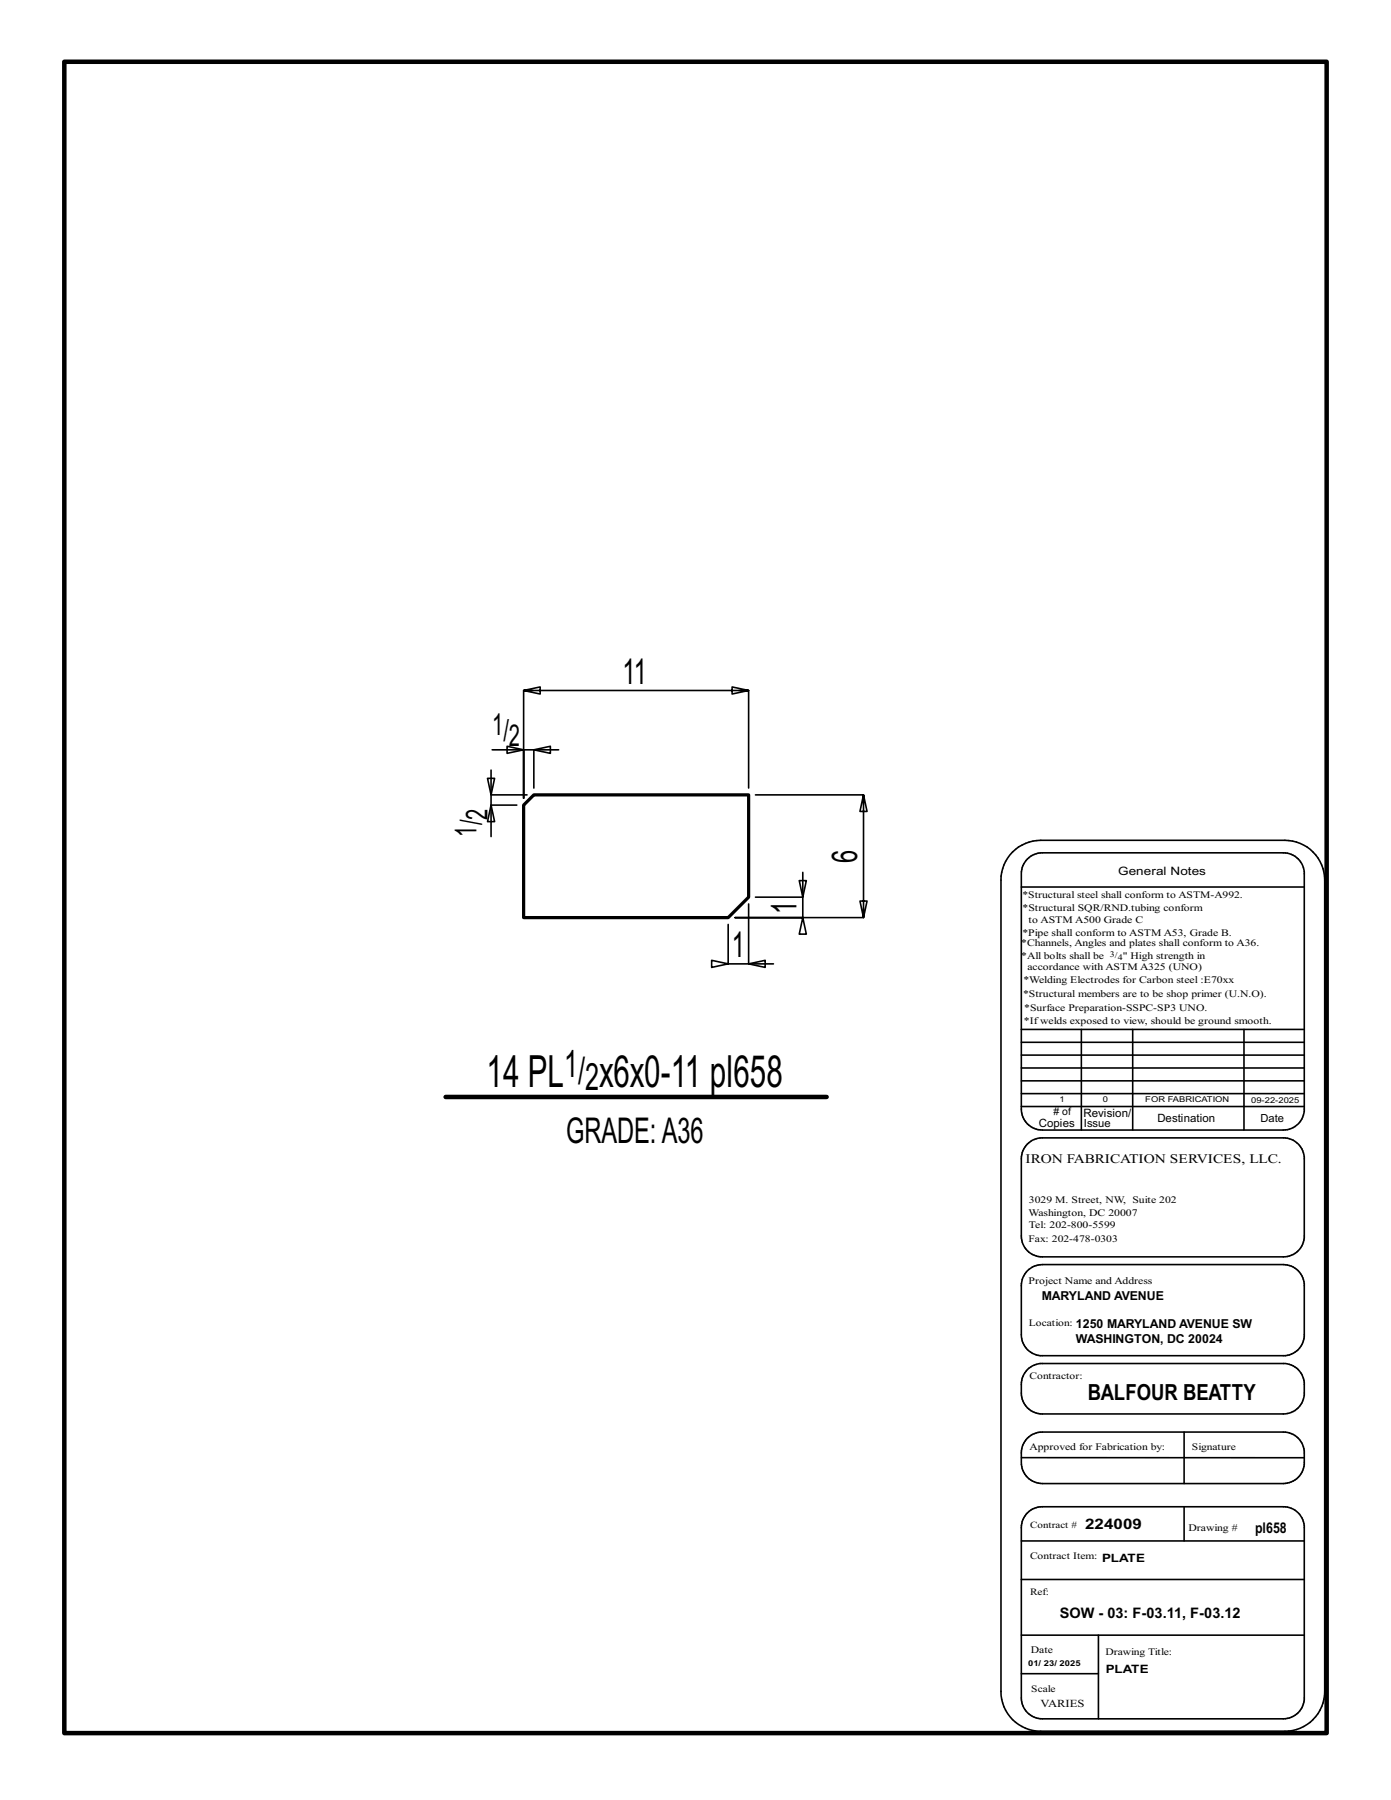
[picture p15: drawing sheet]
<svg xmlns="http://www.w3.org/2000/svg" width="216mm" height="279mm" viewBox="0 0 216 279" stroke-linecap="round" stroke-linejoin="round" font-family="sans-serif">
<defs><g id="words">
<g font-size="6.9">
<text x="75.5" y="168.7">14 PL</text>
<text x="93" y="168.7">x6x0-11 pl658</text>
</g>
<g font-size="5.9">
<text x="87.6" y="167.2">1/</text>
<text x="90.8" y="169.2">2</text>
</g>
<g font-size="5.5">
<text x="96.6" y="106.2">11</text>
<text x="133" y="133.9" transform="rotate(-90 133 133.9)">6</text>
<text x="123.6" y="141.9" transform="rotate(-90 123.6 141.9)">1</text>
<text x="113.6" y="148.6">1</text>
<text x="87.9" y="177.4">GRADE:A36</text>
</g>
<g font-size="4.7">
<text x="76.4" y="114.2">1/</text>
<text x="79" y="115.8">2</text>
<text x="74" y="129.9" transform="rotate(-90 74 129.9)">1/</text>
<text x="75.6" y="127.2" transform="rotate(-90 75.6 127.2)">2</text>
</g>
<text font-size="3.4" x="168.8" y="217.4">BALFOUR BEATTY</text>
<g font-size="2.3">
<text x="168.4" y="237.3">224009</text>
<text x="194.8" y="238">pl658</text>
<text x="164.5" y="251.1">SOW - 03: F-03.11, F-03.12</text>
</g>
<text font-size="2" x="159.2" y="180.5">IRON FABRICATION SERVICES, LLC.</text>
<g font-size="1.9">
<text x="161.7" y="201.8">MARYLAND AVENUE</text>
<text x="167" y="208.5">WASHINGTON, DC 20024</text>
<text x="167" y="206.1">1250 MARYLAND AVENUE SW</text>
</g>
<g font-size="1.8">
<text x="173.6" y="135.8">General Notes</text>
<text x="168.2" y="173.3">Revision/</text>
<text x="161.2" y="174.9">Copies</text>
<text x="179.6" y="174.2">Destination</text>
<text x="171" y="242.4">PLATE</text>
<text x="171.6" y="259.7">PLATE</text>
</g>
<g font-size="1.7">
<text x="168.2" y="174.9">Issue</text>
<text x="195.7" y="174.2">Date</text>
<text x="161.5" y="265">VARIES</text>
</g>
<g font-size="1.6">
<text x="158.7" y="141.5">*Structural SQR/RND.tubing conform</text>
<text x="159.7" y="143.3">to ASTM A500 Grade C</text>
<text x="158.5" y="146.9">*Channels, Angles and plates shall conform to A36.</text>
<text x="158.5" y="148.8">*All bolts shall be</text>
<text x="158.7" y="145.2">*Pipe shall conform to ASTM A53, Grade B.</text>
<text x="174.3" y="148.8">&quot; High strength in</text>
<text x="158.8" y="154.8">*Structural members are to be shop primer (U.N.O).</text>
<text x="158.9" y="152.7">*Welding Electrodes for Carbon steel :E70xx</text>
<text x="159.5" y="150.6">accordance with ASTM A325 (UNO)</text>
<text x="158.9" y="158.9">*Ifwelds exposed to view, should be ground smooth.</text>
<text x="159" y="157">*Surface Preparation-SSPC-SP3 UNO.</text>
<text x="163.5" y="173.1"># of</text>
<text x="159.7" y="188.7">Washington, DC 20007</text>
<text x="159.7" y="190.6">Tel: 202-800-5599</text>
<text x="159.7" y="186.8">3029 M. Street, NW, Suite 202</text>
<text x="159.7" y="199.3">Project Name and Address</text>
<text x="159.8" y="225.1">Approved for Fabrication by:</text>
<text x="184.5" y="237.6">Drawing #</text>
<text x="160" y="256.6">Date</text>
</g>
<g font-size="1.5">
<text x="158.7" y="139.4">*Structural steel shall conform to ASTM-A992.</text>
<text x="159.7" y="192.7">Fax: 202-478-0303</text>
<text x="159.7" y="205.8">Location:</text>
<text x="159.8" y="214">Contractor:</text>
<text x="185" y="225.1">Signature</text>
<text x="159.9" y="237.1">Contract #</text>
<text x="159.9" y="241.9">Contract Item:</text>
<text x="159.9" y="247.6">Ref:</text>
<text x="171.6" y="256.9">Drawing Title:</text>
<text x="160.1" y="262.7">Scale</text>
</g>
<g font-size="1.3">
<text x="172.3" y="148.5">3/</text>
<text x="173.5" y="149">4</text>
</g>
<g font-size="1.2">
<text x="164.5" y="171.1">1</text>
<text x="171.2" y="171.1">0</text>
<text x="177.8" y="171.1">FOR FABRICATION</text>
<text x="194.2" y="171.2">09-22-2025</text>
<text x="159.6" y="258.7">01/ 23/ 2025</text>
</g>
</g></defs>
<g fill="none" stroke="#000" stroke-width=".25">
<path d="M76.2 119.5v5.5M76.4 116.4h4.9v7.5v-16.7l2.5 .5v-1.1l-2.5 .6h34.9l-2.6 .5v-1.1l2.6 .6v15.1M78.7 115.8l2.6 .6-2.6 .5zM81.3 116.4h5.4M82.9 116.4l2.5-.6v1.1zM82.9 116.4v5.9M75.7 120.8h1.1l-.6 2.6zM76.2 125l.6 2.5h-1.1zM76.2 123.4h5.6M80.2 125h-4v4.9M117.3 123.4h16.7l-.5 2.5h1.1l-.6-2.5v19l-.5-2.5h1.1l-.6 2.5h-19.9h10.5l.6 2.6h-1.1l.5-2.6v-7M117.3 139.3h7.3"/>
<path d="M124.1 136.7h1.1l-.6 2.6zM157.2 132.3a6.3 6.3 0 0 1 4.3-1.9h37.9a6.2 6.2 0 0 1 6.2 6.2v126a6.2 6.2 0 0 1-6.2 6.1h-37.9a6.1 6.1 0 0 1-6.1-6.1v-126a6.1 6.1 0 0 1 1.8-4.3zM158.5 137.7h43.9M159.5 133.3a3.3 3.3 0 0 1 2.3-.9h37.4a3.3 3.3 0 0 1 3.2 2.9v37.2a3.2 3.2 0 0 1-3.2 2.9h-37.4a3.2 3.2 0 0 1-3.3-3.2v-36.6a3.2 3.2 0 0 1 1-2.3zM113 143.5v6.1l-2.5 .6v-1.1l2.5 .5h7M116.2 149.6l2.6-.5v1.1zM116.2 140.3v9.3M158.5 159.8h43.9M167.8 159.8v15.6M175.8 159.8v15.6M193.1 159.8v15.6M158.5 165.8h43.9"/>
<path d="M158.5 167.8h43.9M158.5 163.8h43.9M158.5 161.8h43.9M158.5 171.8h43.9M158.5 169.8h43.9M159.5 177.6a3.3 3.3 0 0 1 2.3-1h37.4a3.3 3.3 0 0 1 3.2 3v12.6a3.3 3.3 0 0 1-3.2 2.9h-37.4a3.2 3.2 0 0 1-3.3-3.2v-12a3.2 3.2 0 0 1 1-2.3zM159.5 197.2l1-.7 1.3-.2h37.4a3.3 3.3 0 0 1 3.2 2.9v8.3a3.2 3.2 0 0 1-2.9 2.9h-38.1a3.3 3.3 0 0 1-2.9-3.2v-8l.3-.9zM159.5 212.6l.7-.6 1.2-.4h37.8a3.2 3.2 0 0 1 3.2 3v2a3.3 3.3 0 0 1-3.2 2.9h-37.4a3.2 3.2 0 0 1-3.3-3.3v-1.3a3.3 3.3 0 0 1 1-2.3zM158.5 239.2h43.9M158.5 226.3h43.9M159.5 234.8a3.3 3.3 0 0 1 2.3-.9h37.4a3.3 3.3 0 0 1 3.2 2.9v27.1a3.3 3.3 0 0 1-3.2 2.9h-37.4a3.2 3.2 0 0 1-3.3-3.2v-26.5a3.2 3.2 0 0 1 1-2.3zM159.5 223.2a3.3 3.3 0 0 1 2.3-.9h37.4a3.3 3.3 0 0 1 3.2 2.9v2.1a3.3 3.3 0 0 1-3.2 3h-37.4a3.3 3.3 0 0 1-3.3-3.3v-1.5a3.2 3.2 0 0 1 1-2.3z"/>
<path d="M183.8 222.3v8M183.8 233.9v5.3M158.5 245.2h43.9M158.5 259.8h12M158.5 253.8h43.9M170.5 253.8v13"/>
</g>
<path d="M10 9.6h195.9v259.4h-195.9zM69.2 170.3h59.1" fill="none" stroke="#000" stroke-width=".7"/>
<path d="M81.3 125l1.6-1.6h33.3v15.9l-3.2 3.1h-31.7z" fill="none" stroke="#000" stroke-width=".5"/>
<use href="#words"/>
</svg>
